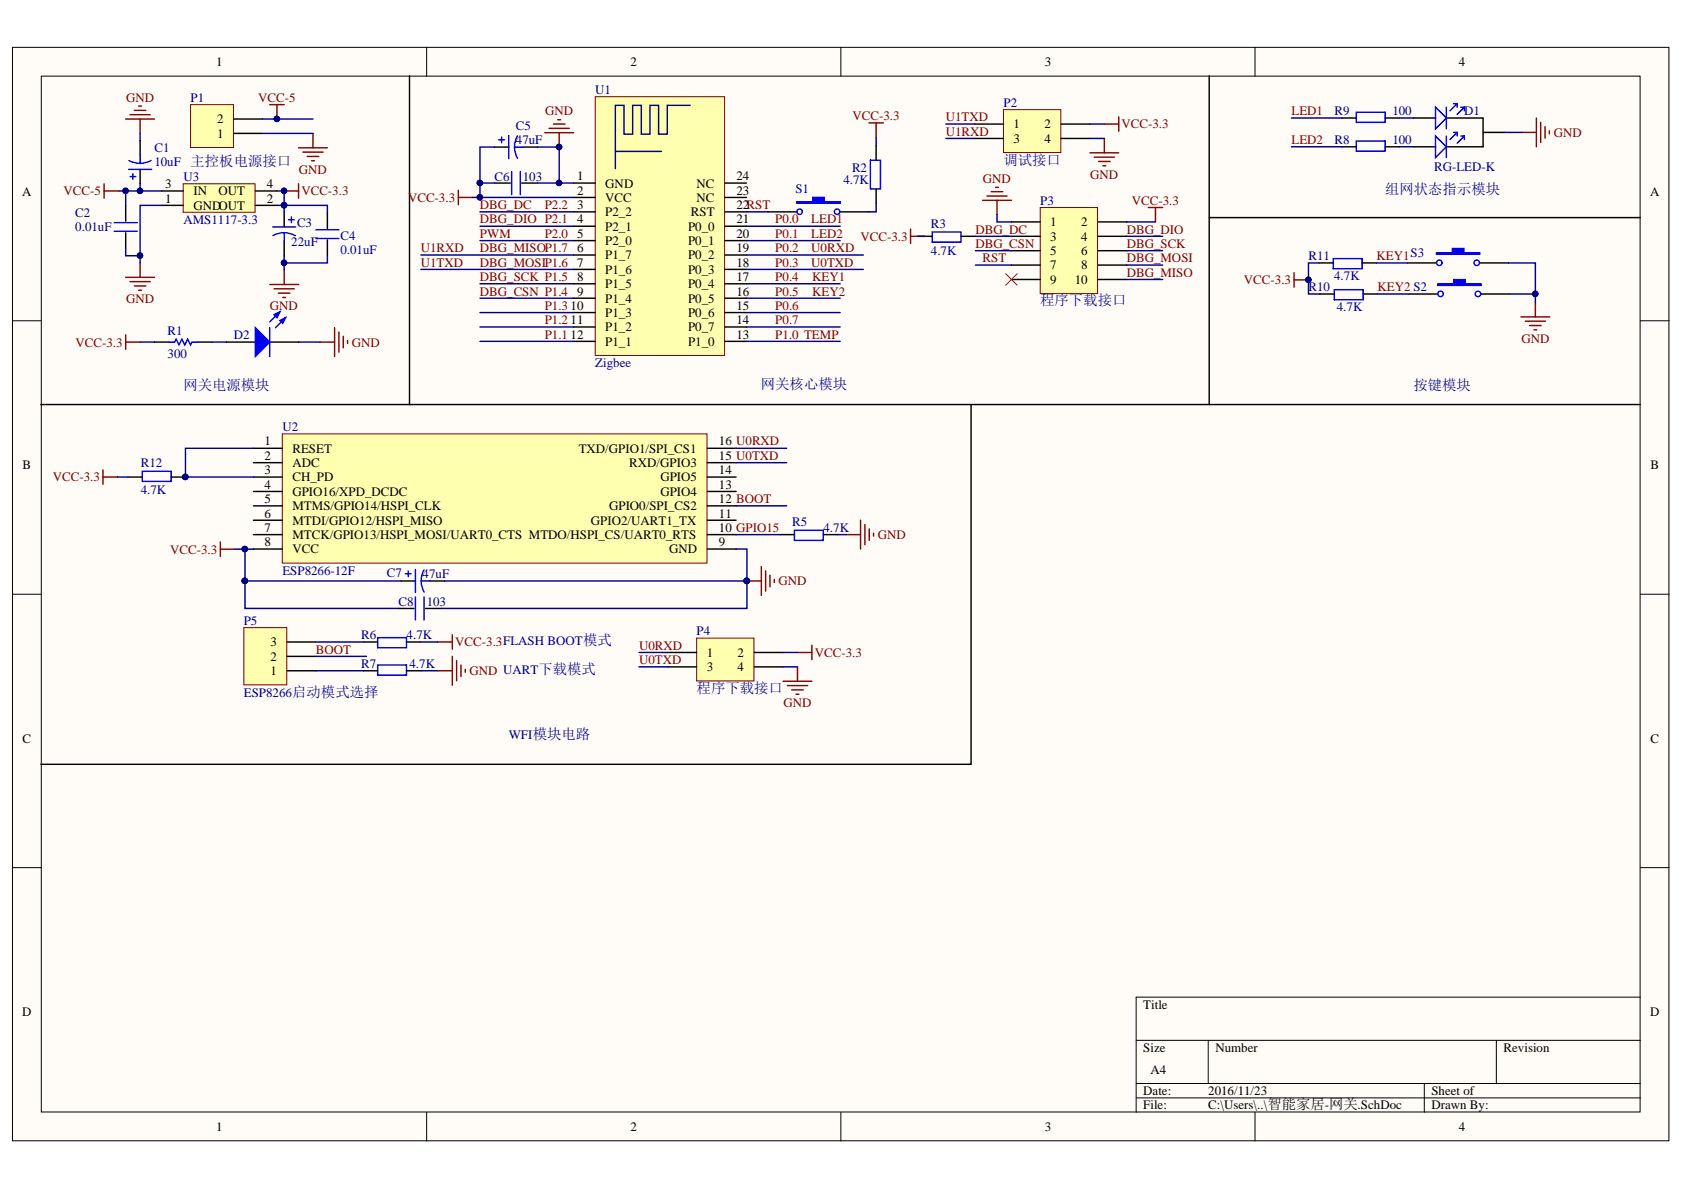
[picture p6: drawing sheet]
<svg xmlns="http://www.w3.org/2000/svg" width="297mm" height="210mm" viewBox="0 0 297 210" stroke-linecap="round" stroke-linejoin="round" font-family="sans-serif">
<defs><g id="words">
<g font-size="2.5" fill="#000080">
<text x="177" y="29">调试接口</text>
<text x="244.3" y="34.3">组网状态指示模块</text>
<text x="183.5" y="53.9">程序下载接口</text>
<text x="32.3" y="68.7">网关电源模块</text>
<text x="134.2" y="68.6">网关核心模块</text>
<text x="249.3" y="68.9">按键模块</text>
<text x="122.9" y="122.2">程序下载接口</text>
</g>
<g font-size="2.3">
<text x="38.1" y="11.7">1</text>
<text x="111.2" y="11.7">2</text>
<text x="184.3" y="11.7">3</text>
<text x="257.3" y="11.7">4</text>
<text x="38.3" y="21.8">2</text>
<text x="178.8" y="22.6">1</text>
<text x="184.2" y="22.6">2</text>
<text x="38.3" y="24.3">1</text>
<text x="178.8" y="25.2">3</text>
<text x="184.2" y="25.2">4</text>
<text x="3.9" y="34.5">A</text>
<text x="29.1" y="35.7">1</text>
<text x="29.1" y="33.2">3</text>
<text x="34.1" y="34.4">IN</text>
<text x="38.5" y="34.4">OUT</text>
<text x="47.1" y="35.7">2</text>
<text x="47.1" y="33.2">4</text>
<text x="101.8" y="31.8">1</text>
<text x="101.8" y="34.3">2</text>
<text x="106.8" y="33.1">GND</text>
<text x="106.8" y="35.6">VCC</text>
<text x="122.9" y="35.6">NC</text>
<text x="122.9" y="33.1">NC</text>
<text x="129.9" y="34.3">23</text>
<text x="129.9" y="31.8">24</text>
<text x="291.1" y="34.5">A</text>
<text x="34.1" y="37">GNDOUT</text>
<text x="101.8" y="36.9">3</text>
<text x="101.8" y="39.4">4</text>
<text x="101.8" y="41.9">5</text>
<text x="106.8" y="38.1">P2_2</text>
<text x="106.8" y="40.7">P2_1</text>
<text x="121.4" y="40.7">P0_0</text>
<text x="121.9" y="38.1">RST</text>
<text x="129.9" y="41.9">20</text>
<text x="129.9" y="39.4">21</text>
<text x="129.9" y="36.9">22RST</text>
<text x="185.3" y="39.9">1</text>
<text x="190.7" y="39.9">2</text>
<text x="101.8" y="44.5">6</text>
<text x="101.8" y="47">7</text>
<text x="106.8" y="43.2">P2_0</text>
<text x="106.8" y="45.7">P1_7</text>
<text x="121.4" y="45.7">P0_2</text>
<text x="121.4" y="43.2">P0_1</text>
<text x="129.9" y="47">18</text>
<text x="129.9" y="44.5">19</text>
<text x="185.3" y="42.5">3</text>
<text x="185.3" y="45">5</text>
<text x="185.3" y="47.5">7</text>
<text x="190.7" y="42.5">4</text>
<text x="190.7" y="45">6</text>
<text x="190.7" y="47.5">8</text>
<text x="101.8" y="49.6">8</text>
<text x="101.8" y="52.1">9</text>
<text x="106.8" y="48.3">P1_6</text>
<text x="106.8" y="50.9">P1_5</text>
<text x="106.8" y="53.4">P1_4</text>
<text x="121.4" y="53.4">P0_5</text>
<text x="121.4" y="50.9">P0_4</text>
<text x="121.4" y="48.3">P0_3</text>
<text x="129.9" y="52.1">16</text>
<text x="129.9" y="49.6">17</text>
<text x="185.3" y="50.1">9</text>
<text x="189.6" y="50.1">10</text>
<text x="100.6" y="54.7">10</text>
<text x="100.6" y="57.2">11</text>
<text x="100.6" y="59.7">12</text>
<text x="106.8" y="55.9">P1_3</text>
<text x="106.8" y="58.5">P1_2</text>
<text x="121.4" y="58.5">P0_7</text>
<text x="121.4" y="55.9">P0_6</text>
<text x="129.9" y="59.7">13</text>
<text x="129.9" y="57.2">14</text>
<text x="129.9" y="54.7">15</text>
<text x="106.8" y="61">P1_1</text>
<text x="121.4" y="61">P1_0</text>
<text x="4" y="82.8">B</text>
<text x="46.6" y="83.6">3</text>
<text x="46.6" y="81.1">2</text>
<text x="46.6" y="78.6">1</text>
<text x="51.6" y="82.4">ADC</text>
<text x="51.6" y="79.8">RESET</text>
<text x="102.1" y="79.8">TXD/GPIO1/SPI_CS1</text>
<text x="111" y="82.4">RXD/GPIO3</text>
<text x="126.8" y="83.6">14</text>
<text x="126.8" y="81.1">15 U0TXD</text>
<text x="126.8" y="78.6">16 U0RXD</text>
<text x="291.1" y="82.8">B</text>
<text x="46.6" y="88.7">5</text>
<text x="46.6" y="86.2">4</text>
<text x="51.6" y="87.4">GPIO16/XPD_DCDC</text>
<text x="51.6" y="84.9">CH_PD</text>
<text x="116.5" y="87.4">GPIO4</text>
<text x="116.5" y="84.9">GPIO5</text>
<text x="126.8" y="88.7">12 BOOT</text>
<text x="126.8" y="86.2">13</text>
<text x="46.6" y="93.8">7</text>
<text x="46.6" y="91.3">6</text>
<text x="51.6" y="95.1">MTCK/GPIO13/HSPI_MOSI/UART0_CTS MTDO/HSPI_CS/UART0_RTS</text>
<text x="51.6" y="92.5">MTDI/GPIO12/HSPI_MISO</text>
<text x="51.6" y="90">MTMS/GPIO14/HSPI_CLK</text>
<text x="104.2" y="92.5">GPIO2/UART1_TX</text>
<text x="107.4" y="90">GPIO0/SPI_CS2</text>
<text x="126.8" y="93.8">10 GPIO15</text>
<text x="126.8" y="91.3">11</text>
<text x="46.6" y="96.4">8</text>
<text x="51.6" y="97.6">VCC</text>
<text x="118" y="97.6">GND</text>
<text x="126.8" y="96.4">9</text>
<text x="47.7" y="119.1">1</text>
<text x="47.7" y="116.5">2</text>
<text x="47.7" y="114">3</text>
<text x="124.7" y="115.9">1</text>
<text x="124.7" y="118.4">3</text>
<text x="130.1" y="115.9">2</text>
<text x="130.1" y="118.4">4</text>
<text x="4" y="131">C</text>
<text x="291.1" y="131">C</text>
<text x="3.9" y="179.2">D</text>
<text x="201.7" y="177.9">Title</text>
<text x="291.1" y="179.2">D</text>
<text x="201.7" y="185.6">Size</text>
<text x="214.4" y="185.6">Number</text>
<text x="265.2" y="185.6">Revision</text>
<text x="202.9" y="189.4">A4</text>
<text x="201.7" y="193.2">Date:</text>
<text x="201.7" y="195.7">File:</text>
<text x="213.1" y="193.2">2016/11/23</text>
<text x="213.1" y="195.7">C:\Users\..\智能家居-网关.SchDoc</text>
<text x="252.5" y="193.2">Sheet of</text>
<text x="252.5" y="195.7">Drawn By:</text>
<text x="38.1" y="199.5">1</text>
<text x="111.2" y="199.5">2</text>
<text x="184.3" y="199.5">3</text>
<text x="257.3" y="199.5">4</text>
</g>
<g font-size="2.3" fill="#800000">
<text x="22.2" y="18">GND</text>
<text x="45.5" y="18">VCC-5</text>
<text x="96.2" y="20.4">GND</text>
<text x="150.4" y="21.2">VCC-3.3</text>
<text x="166.8" y="23.9">U1RXD</text>
<text x="166.8" y="21.4">U1TXD</text>
<text x="197.8" y="22.6">VCC-3.3</text>
<text x="227.8" y="20.3">LED1</text>
<text x="227.8" y="25.4">LED2</text>
<text x="274.1" y="24.1">GND</text>
<text x="11.2" y="34.4">VCC-5</text>
<text x="52.7" y="30.6">GND</text>
<text x="53.2" y="34.4">VCC-3.3</text>
<text x="72" y="35.6">VCC-3.3</text>
<text x="173.4" y="32.3">GND</text>
<text x="192.3" y="31.6">GND</text>
<text x="84.7" y="36.9">DBG_DC</text>
<text x="84.7" y="41.9">PWM</text>
<text x="84.7" y="39.4">DBG_DIO P2.1</text>
<text x="96.1" y="36.9">P2.2</text>
<text x="96.1" y="41.9">P2.0</text>
<text x="136.8" y="39.4">P0.0</text>
<text x="136.8" y="41.9">P0.1</text>
<text x="143.1" y="39.4">LED1</text>
<text x="143.1" y="41.9">LED2</text>
<text x="172.1" y="41.2">DBG_DC</text>
<text x="198.7" y="41.2">DBG_DIO</text>
<text x="199.6" y="36.1">VCC-3.3</text>
<text x="74.2" y="47">U1TXD</text>
<text x="74.2" y="44.5">U1RXD</text>
<text x="84.7" y="44.5">DBG_MISOP1.7</text>
<text x="84.7" y="47">DBG_MOSIP1.6</text>
<text x="136.8" y="44.5">P0.2</text>
<text x="136.8" y="47">P0.3</text>
<text x="143.1" y="47">U0TXD</text>
<text x="143.1" y="44.5">U0RXD</text>
<text x="151.8" y="42.5">VCC-3.3</text>
<text x="172.1" y="43.7">DBG_CSN</text>
<text x="173.3" y="46.3">RST</text>
<text x="198.7" y="46.3">DBG_MOSI</text>
<text x="198.7" y="43.7">DBG_SCK</text>
<text x="242.8" y="45.9">KEY1S3</text>
<text x="22.2" y="53.5">GND</text>
<text x="84.7" y="49.6">DBG_SCK P1.5</text>
<text x="84.7" y="52.1">DBG_CSN P1.4</text>
<text x="136.8" y="49.6">P0.4</text>
<text x="136.8" y="52.1">P0.5</text>
<text x="143.3" y="49.6">KEY1</text>
<text x="143.3" y="52.1">KEY2</text>
<text x="198.7" y="48.8">DBG_MISO</text>
<text x="219.4" y="50.1">VCC-3.3</text>
<text x="243" y="51.4">KEY2 S2</text>
<text x="47.6" y="54.7">GND</text>
<text x="96.1" y="54.7">P1.3</text>
<text x="96.1" y="57.2">P1.2</text>
<text x="96.1" y="59.7">P1.1</text>
<text x="136.8" y="59.7">P1.0 TEMP</text>
<text x="136.8" y="54.7">P0.6</text>
<text x="136.8" y="57.2">P0.7</text>
<text x="13.3" y="61.1">VCC-3.3</text>
<text x="62.1" y="61.1">GND</text>
<text x="268.3" y="60.5">GND</text>
<text x="9.3" y="84.9">VCC-3.3</text>
<text x="154.9" y="95.1">GND</text>
<text x="30" y="97.7">VCC-3.3</text>
<text x="137.3" y="103.2">GND</text>
<text x="55.7" y="115.3">BOOT</text>
<text x="80.3" y="114">VCC-3.3FLASH BOOT模式</text>
<text x="82.8" y="119.1">GND UART下载模式</text>
<text x="112.7" y="114.6">U0RXD</text>
<text x="112.7" y="117.1">U0TXD</text>
<text x="143.7" y="115.9">VCC-3.3</text>
<text x="138.2" y="124.7">GND</text>
</g>
<g font-size="2.3" fill="#000080">
<text x="33.6" y="18">P1</text>
<text x="105" y="16.6">U1</text>
<text x="91" y="22.9">C5</text>
<text x="177" y="18.8">P2</text>
<text x="235.4" y="20.3">R9</text>
<text x="245.6" y="20.3">100</text>
<text x="258.3" y="20.3">D1</text>
<text x="27.2" y="29.4">10uF 主控板电源接口</text>
<text x="27.2" y="26.8">C1</text>
<text x="91" y="25.5">47uF</text>
<text x="235.4" y="25.4">R8</text>
<text x="245.6" y="25.4">100</text>
<text x="32.3" y="31.9">U3</text>
<text x="87.2" y="31.9">C6</text>
<text x="92.2" y="31.9">103</text>
<text x="140.3" y="34.1">S1</text>
<text x="148.8" y="32.4">4.7K</text>
<text x="150.3" y="30.4">R2</text>
<text x="253" y="30.1">RG-LED-K</text>
<text x="13.3" y="38.3">C2</text>
<text x="13.3" y="40.8">0.01uF</text>
<text x="32.3" y="39.5">AMS1117-3.3</text>
<text x="52.4" y="40">C3</text>
<text x="164.2" y="40.2">R3</text>
<text x="183.5" y="36.1">P3</text>
<text x="51.4" y="43.3">22uF</text>
<text x="60" y="42.3">C4</text>
<text x="60" y="44.9">0.01uF</text>
<text x="164.2" y="45">4.7K</text>
<text x="230.8" y="45.9">R11</text>
<text x="230.8" y="51.4">R10</text>
<text x="235.3" y="49.4">4.7K</text>
<text x="29.6" y="59.1">R1</text>
<text x="41.2" y="59.8">D2</text>
<text x="235.8" y="54.9">4.7K</text>
<text x="29.6" y="63.2">300</text>
<text x="105" y="64.8">Zigbee</text>
<text x="49.8" y="76">U2</text>
<text x="24.8" y="82.4">R12</text>
<text x="24.8" y="87.2">4.7K</text>
<text x="139.8" y="92.8">R5</text>
<text x="145.3" y="93.9">4.7K</text>
<text x="49.8" y="101.4">ESP8266-12F</text>
<text x="68.2" y="101.8">C7</text>
<text x="74.6" y="102">47uF</text>
<text x="70.3" y="106.9">C8</text>
<text x="75.3" y="106.9">103</text>
<text x="43" y="110.2">P5</text>
<text x="63.7" y="112.8">R6</text>
<text x="71.7" y="112.8">4.7K</text>
<text x="122.9" y="112.1">P4</text>
<text x="63.7" y="117.8">R7</text>
<text x="72.2" y="117.8">4.7K</text>
<text x="43" y="122.9">ESP8266启动模式选择</text>
<text x="89.7" y="130.3">WFI模块电路</text>
</g>
</g></defs>
<g fill="#fffcf8" stroke="#000" stroke-width=".18">
<path d="M2.2 8.4h292.2v192.8h-292.2z"/>
<path d="M7.3 13.4h282v182.7h-282z"/>
</g>
<g fill="none" stroke="#000" stroke-width=".18">
<path d="M75.3 8.4v5M148.3 8.4v5M221.4 8.4v5M2.2 56.6h5.1M289.3 56.6h5.1M2.2 104.8h5.1M289.3 104.8h5.1M2.2 153h5.1M289.3 153h5.1M289.3 175.9h-88.9v20.3M75.3 196.2v5.1M148.3 196.2v5.1"/>
<path d="M200.4 183.5h88.9M200.4 191.1h88.9M200.4 193.7h88.9M213.1 183.5v7.6M221.4 196.2v5.1M251.2 191.1v5.1M263.9 183.5v7.6"/>
</g>
<path d="M32.3 32.4h12.7v5h-12.7z" fill="#ffffb0" stroke="#800000" stroke-width=".18"/>
<path d="M24.7 24.8v2.5M24.7 29.9v2.5M28.5 36.2h3.8M28.5 33.7h3.8M45 36.2h3.9M45 33.7h3.9M50.1 37.5v2.5M50.1 42.6v2.5" fill="none" stroke="#000" stroke-width=".25"/>
<path d="M22.7 29.9h4M22.9 31.1h1.1M23.4 30.6v1.1M24.7 27.3v1.6M26.6 28.3a4 4 0 0 1-3.8 0M50.9 38.8h1M51.4 38.3v1M48.1 40h4.1M50.1 41l1.2 .2 .8 .4M50.1 41l-.8 .1-1.2 .5M50.1 41v1.6" fill="none" stroke="#00f" stroke-width=".25"/>
<g fill="none" stroke="#800000" stroke-width=".25">
<path d="M23.7 19.5h2M24.5 18.7h.5M22.2 21h5.1M22.9 20.2h3.6M24.7 21v2.5M50.1 33.7h2.6M52.7 32.4v2.6M22.2 48.9h5.1M22.9 49.7h3.6M23.7 50.4h2M24.5 51.2h.5M24.7 46.4v2.5"/>
<path d="M47.6 50.2h5.1M48.3 50.9h3.6M49.1 51.7h2M49.9 52.5h.5M50.1 47.6v2.6"/>
</g>
<circle cx="50.1" cy="33.7" r=".48" fill="#000080" stroke="#000080" stroke-width=".18"/>
<path d="M33.6 18.5h7.6v7.5h-7.6z" fill="#ffffb0" stroke="#800000" stroke-width=".18"/>
<path d="M22.2 36.2v2.8M41.2 23.5h5.1M41.2 21h5.1M57.7 37.5v2.8M22.2 41v2.8M57.7 42.3v2.8M27.3 60.3h2.5M34.9 60.3h2.5M40 60.3h5M47.6 60.3h5.1" fill="none" stroke="#000" stroke-width=".25"/>
<path d="M47.6 18.5h2.5M48.9 18.5v2.5M52.7 26.1h5M53.4 26.8h3.6M54.2 27.6h2M55 28.4h.5M55.2 23.5v2.6" fill="none" stroke="#800000" stroke-width=".25"/>
<circle cx="48.8" cy="21" r=".48" fill="#000080" stroke="#000080" stroke-width=".18"/>
<path d="M20.1 39.3h4.1M20.1 40.8h4.1M55.7 42.1h4.1M55.7 40.5h4.1M29.8 60.3h1l.3-.5 .5 1 .5-1 .5 1 .5-1 .5 1 .3-.5h1" fill="none" stroke="#00f" stroke-width=".25"/>
<path d="M45 57.8l2.6 2.5-2.6 2.6z" fill="#00f"/>
<path d="M45 57.8l2.6 2.5-2.6 2.6zM49.4 55l-1.8 1.8M50.4 56l-1.8 1.8" fill="none" stroke="#00f" stroke-width=".25"/>
<path d="M49.4 56.5l1-.5-.5 1z" fill="#00f"/>
<path d="M49.4 56.5l1-.5-.5 1z" fill="none" stroke="#00f" stroke-width=".25"/>
<path d="M48.3 55.5l1.1-.5-.5 1z" fill="#00f"/>
<path d="M90.2 30.3v4M91.8 30.3v4M47.6 57.8v5.1M48.3 55.5l1.1-.5-.5 1z" fill="none" stroke="#00f" stroke-width=".25"/>
<path d="M22.2 59.1v2.5M59 57.8v5.1M59.8 58.6v3.5M60.5 59.3v2.1M22.2 60.3h2.5M56.5 60.3h2.5M61.3 60.1v.5" fill="none" stroke="#800000" stroke-width=".25"/>
<path d="M72.2 13.4v58h-65M87.2 32.3h2.8M92 32.3h2.8" fill="none" stroke="#000" stroke-width=".25"/>
<path d="M105 17.1h22.8v45.6h-22.8z" fill="#ffffb0" stroke="#800000" stroke-width=".18"/>
<path d="M121.8 18.6h-4.1v5.1h-1.5v-5.1h-1.6v5.1h-1.5v-5.1h-1.5v5.1h-1.5v-5.1h-1.6v11.2M108.5 26.7h8.2" fill="none" stroke="#0c0087" stroke-width=".25"/>
<g fill="none" stroke="#000" stroke-width=".25">
<path d="M87.2 25.9h2.5M92.3 25.9h2.5M101.2 32.3h3.8M101.2 34.8h3.8M101.2 37.4h3.8M101.2 39.9h3.8M127.9 32.3h3.8M127.9 34.8h3.8M127.9 37.4h3.8M127.9 39.9h3.8M101.2 42.4h3.8M101.2 45h3.8"/>
<path d="M101.2 47.5h3.8M101.2 50.1h3.8M101.2 52.6h3.8M101.2 55.1h3.8M101.2 57.7h3.8M127.9 42.4h3.8M127.9 45h3.8M127.9 47.5h3.8M127.9 50.1h3.8M127.9 52.6h3.8M127.9 55.1h3.8M127.9 57.7h3.8"/>
<path d="M101.2 60.2h3.8M127.9 60.2h3.8"/>
</g>
<path d="M88 24.7h1M88.5 24.2v1M89.7 23.9v4.1M90.8 25.9h1.5M90.8 25.9v.9l.5 1.1M91.3 24l-.5 1.1v.8" fill="none" stroke="#00f" stroke-width=".25"/>
<path d="M183.5 36.6h10.1v15.2h-10.1z" fill="#ffffb0" stroke="#800000" stroke-width=".18"/>
<path d="M178.4 39.1h5.1M193.6 39.1h5.1M161.9 41.7h2.5M169.5 41.7h2.5M178.4 41.7h5.1M178.4 44.2h5.1M178.4 46.8h5.1M178.4 49.3h5.1M193.6 41.7h5.1M193.6 44.2h5.1M193.6 46.8h5.1M193.6 49.3h5.1" fill="none" stroke="#000" stroke-width=".25"/>
<path d="M173.3 35.3h5.1M174.1 34.6h3.5M174.8 33.8h2.1M175.6 33.1h.5M175.9 35.3v2.6M202.5 36.6h2.6M203.8 36.6v2.5M160.6 40.4v2.6M160.6 41.7h2.6" fill="none" stroke="#800000" stroke-width=".25"/>
<path d="M164.4 40.9h5.1v1.8h-5.1z" fill="none" stroke="#00f" stroke-width=".25"/>
<path d="M122.9 112.6h10.1v7.5h-10.1z" fill="#ffffb0" stroke="#800000" stroke-width=".18"/>
<path d="M135.5 37.4h5.1M148.2 37.4h5.1M117.8 115.1h5.1M117.8 117.6h5.1M133 115.1h5.1M133 117.6h5.1" fill="none" stroke="#000" stroke-width=".25"/>
<path d="M140.6 35.6h2.8v-.8h2v.8h2.8v.2h-7.6z" fill-rule="evenodd" fill="#00f"/>
<g fill="none" stroke="#00f" stroke-width=".25">
<path d="M140.6 35.6h2.8v-.8h2v.8h2.8v.2h-7.6zM153.5 28.3h1.8v5h-1.8z"/>
<circle cx="141" cy="37.3" r=".48"/>
<circle cx="147.7" cy="37.3" r=".48"/>
</g>
<path d="M154.5 25.7v2.6M154.5 33.3v2.6" fill="none" stroke="#000" stroke-width=".25"/>
<g fill="none" stroke="#800000" stroke-width=".25">
<path d="M80.8 33.6v2.5M80.8 34.8h2.6M96.1 23.4h5.1M96.9 22.6h3.5M97.6 21.9h2.1M98.4 21.1h.5M98.6 23.4v2.5M153.3 21.7h2.5M154.5 21.7v2.5M140.7 115.1h2.5M140.7 117.6v2.6M143.2 113.8v2.6"/>
<path d="M138.1 120.2h5.1M138.9 120.9h3.5M139.6 121.7h2.1M140.4 122.5h.5"/>
</g>
<circle cx="98.6" cy="25.9" r=".48" fill="#000080" stroke="#000080" stroke-width=".18"/>
<path d="M177.4 48.3l2 2M179.4 48.3l-2 2" fill="none" stroke="#f00" stroke-width=".18"/>
<path d="M177 19.3h10.1v7.6h-10.1z" fill="#ffffb0" stroke="#800000" stroke-width=".18"/>
<path d="M171.9 21.9h5.1M171.9 24.4h5.1M187.2 21.9h5.1M187.2 24.4h5.1" fill="none" stroke="#000" stroke-width=".25"/>
<path d="M192.3 27h5M193 27.7h3.6M193.8 28.5h2M194.5 29.2h.5M194.8 21.9h2.5M194.8 24.4v2.6M197.3 20.6v2.6" fill="none" stroke="#800000" stroke-width=".25"/>
<path d="M49.8 76.5h74.9v22.8h-74.9z" fill="#ffffb0" stroke="#800000" stroke-width=".18"/>
<g fill="none" stroke="#000" stroke-width=".25">
<path d="M44.7 79.1h5.1M124.8 79.1h5M44.7 96.8h5.1M44.7 94.3h5.1M44.7 91.8h5.1M44.7 89.2h5.1M44.7 86.7h5.1M44.7 84.1h5.1M44.7 81.6h5.1M124.8 96.8h5M124.8 94.3h5M124.8 91.8h5"/>
<path d="M124.8 89.2h5M124.8 86.7h5M124.8 84.1h5M124.8 81.6h5M70.2 107.3h2.8M70.7 102.5h2.6M75.1 107.3h2.7M75.8 102.5h2.6"/>
</g>
<path d="M71.5 101.2h1M72 100.7v1M73.3 100.4v4.1M73.3 105.3v4.1M74.3 102.5h1.5M74.3 102.5l.2 1.2 .3 .7M74.8 100.5l-.4 1.2-.1 .8M74.8 105.3v4.1" fill="none" stroke="#00f" stroke-width=".25"/>
<path d="M38.9 95.6v2.5M38.9 96.9h2.5" fill="none" stroke="#800000" stroke-width=".25"/>
<path d="M43 110.7h7.6v10.1h-7.6z" fill="#ffffb0" stroke="#800000" stroke-width=".18"/>
<g fill="none" stroke="#000" stroke-width=".25">
<path d="M213.3 13.4v58h-141.1M213.3 38.4h76M236.7 25.9h2.5M236.7 20.8h2.5M244.3 25.9h2.6M244.3 20.8h2.6M249.4 25.9h3.8M249.4 20.8h3.8M255.2 20.8h6.4v5.1h-6.4M261.6 23.4h3.8M248.3 46.4h5.1M261 46.4h5.1"/>
<path d="M171.3 71.4v63.4h-164.1M22.6 84.1h2.5M30.2 84.1h2.5M137.6 94.3h2.5M145.2 94.3h2.6M50.6 118.3h5.1M50.6 115.8h5.1M50.6 113.2h5.1M64.1 118.3h2.5M64.1 113.2h2.5M71.7 118.3h2.5M71.7 113.2h2.5"/>
</g>
<g fill="none" stroke="#00f" stroke-width=".25">
<path d="M239.2 19.8h5.1v1.8h-5.1zM253.2 18.9l1.9 1.9-1.9 1.9zM255.1 18.9v3.8M256.4 18.3h.6v.6M257 18.3l-1.2 1.2M257.7 18.9h.6M258.3 18.9v.6M258.3 18.9l-1.3 1.3M239.2 24.9h5.1v1.8h-5.1zM253.2 24l1.9 1.9-1.9 1.9zM255.1 24v3.8M256.4 23.4h.6v.6"/>
<path d="M257 23.4l-1.2 1.2M257.7 24h.6M258.3 24l-1.3 1.3M258.3 24v.6M25.1 83.1h5.1v1.8h-5.1zM140.1 93.5h5.1v1.8h-5.1zM66.6 112.5h5.1v1.8h-5.1zM66.6 117.3h5.1v1.8h-5.1z"/>
</g>
<g fill="none" stroke="#800000" stroke-width=".25">
<path d="M268.5 23.4h2.5M271 20.8v5.1M271.8 21.6v3.5M272.5 22.3v2.1M273.3 23.1v.5M18.2 82.9v2.5M18.2 84.1h2.5M134.3 99.9v5.1M149.3 94.3h2.5M151.8 91.8v5M152.6 92.5v3.6M153.3 93.3v2"/>
<path d="M154.1 94v.6M77.2 113.2h2.6M77.2 118.3h2.6M79.8 112v2.5M79.8 115.8v5.1M80.5 116.5v3.6M81.3 117.3v2M82.1 118.1v.5M131.7 102.5h2.6M135 100.7v3.6M135.8 101.5v2M136.6 102.2v.5"/>
</g>
<g fill="#000080" stroke="#000080" stroke-width=".18">
<circle cx="131.7" cy="102.5" r=".49"/>
<circle cx="32.7" cy="84.1" r=".49"/>
</g>
<path d="M253.4 44.6h2.8v-.8h2v.8h2.8v.3h-7.6z" fill-rule="evenodd" fill="#00f"/>
<g fill="none" stroke="#00f" stroke-width=".25">
<path d="M253.4 44.6h2.8v-.8h2v.8h2.8v.3h-7.6z"/>
<circle cx="253.9" cy="46.4" r=".48"/>
<circle cx="260.5" cy="46.4" r=".48"/>
</g>
<path d="M248.5 51.9h5.1M261.2 51.9h5.1" fill="none" stroke="#000" stroke-width=".25"/>
<path d="M253.6 50.1h2.8v-.8h2v.8h2.8v.2h-7.6z" fill-rule="evenodd" fill="#00f"/>
<g fill="none" stroke="#00f" stroke-width=".25">
<path d="M235.2 45.6h5.1v1.8h-5.1zM235.3 51.1h5.1v1.8h-5.1zM253.6 50.1h2.8v-.8h2v.8h2.8v.2h-7.6z"/>
<circle cx="254.1" cy="51.8" r=".48"/>
<circle cx="260.7" cy="51.8" r=".49"/>
</g>
<path d="M18.4 32.4v2.6M18.4 33.7h2.5M228.3 48.1v2.5M228.3 49.4h2.5M268.3 55.9h5.1M269 56.7h3.6M269.8 57.4h2M270.6 58.2h.5M270.8 53.4v2.5" fill="none" stroke="#800000" stroke-width=".25"/>
<path d="M232.6 46.4h2.6M232.8 51.9h2.5M240.3 46.4h2.5M240.4 51.9h2.6M213.3 71.4h76" fill="none" stroke="#000" stroke-width=".25"/>
<g fill="none" stroke="#000080" stroke-width=".25">
<path d="M20.9 33.7h3.8M22.2 33.7v2.5M24.7 32.4v1.3h3.8M24.7 23.5v1.3M28.5 36.2h-3.8v10.2M46.3 21h8.9M46.3 23.5h8.9M48.9 33.7h1.2v3.8M48.9 36.2h8.8v1.3M83.4 34.8h17.8M84.7 39.9h16.5M84.7 37.4h16.5"/>
<path d="M87.2 32.3h-2.5v2.5M87.2 25.9h-2.5v6.4M94.8 25.9h3.8v6.4M94.8 32.3h6.4M131.7 39.9h16.5M131.7 37.4h3.8M154.5 35.9v1.5h-1.2M154.5 24.2v1.5M166.8 21.9h5.1M166.8 24.4h5.1M175.9 37.9v1.2h2.5M192.3 21.9h2.5"/>
<path d="M192.3 24.4h2.5M198.7 39.1h5.1M227.8 25.9h8.9M227.8 20.8h8.9M246.9 25.9h2.5M246.9 20.8h2.5M265.4 23.4h3.1M22.2 43.8v1.3h2.5M50.1 45.1v2.5M57.7 45.1v1.3h-7.6M74.2 45h27M74.2 47.5h27"/>
<path d="M84.7 52.6h16.5M84.7 55.1h16.5M84.7 57.7h16.5M84.7 42.4h16.5M84.7 50.1h16.5M131.7 52.6h16.5M131.7 55.1h16.5M131.7 57.7h16.5M131.7 42.4h16.5M131.7 50.1h16.5M131.7 45h20.6M131.7 47.5h20.6"/>
<path d="M161.9 41.7h1.3M172 41.7h6.4M172 44.2h6.4M172 46.8h6.4M198.7 41.7h6.4M198.7 44.2h6.4M198.7 46.8h6.4M198.7 49.3h6.4M232.6 46.4h-1.8v5.5h2M242.8 46.4h5.5M243 51.9h5.5M266.1 46.4h4.7v7"/>
<path d="M266.3 51.9h4.5M24.7 60.3h2.6M37.4 60.3h2.6M44.7 79.1h-12v5h12M52.7 60.3h3.8M84.7 60.2h16.5M129.8 79.1h9M131.7 60.2h16.5M20.7 84.1h1.9M43.2 96.9v5.6M44.7 96.8l-3.3 .1M129.8 96.8h1.9v5.7"/>
<path d="M129.8 81.6h9M129.8 89.2h9M129.8 94.3h7.8M147.8 94.3h1.5M43.2 102.5v4.8h27M43.2 102.5h27.5M55.7 115.8h8.9M55.7 113.2h8.4M55.7 118.3h8.4M74.2 113.2h3M74.2 118.3h3M78.4 102.5h53.3"/>
<path d="M112.7 115.1h5.1M112.7 117.6h5.1M131.7 102.5v4.8h-53.9M138.1 115.1h2.6M138.1 117.6h2.6"/>
</g>
<g fill="#000080" stroke="#000080" stroke-width=".18">
<circle cx="24.7" cy="45.1" r=".48"/>
<circle cx="50.1" cy="46.4" r=".48"/>
<circle cx="24.7" cy="33.7" r=".48"/>
<circle cx="22.1" cy="33.7" r=".48"/>
<circle cx="50.1" cy="36.2" r=".48"/>
<circle cx="50.1" cy="33.7" r=".48"/>
<circle cx="48.8" cy="21" r=".48"/>
<circle cx="84.6" cy="32.3" r=".48"/>
<circle cx="84.6" cy="34.8" r=".48"/>
<circle cx="98.6" cy="32.3" r=".48"/>
<circle cx="98.6" cy="25.9" r=".48"/>
<circle cx="43.2" cy="102.5" r=".49"/>
<circle cx="131.7" cy="102.5" r=".49"/>
<circle cx="43.2" cy="96.8" r=".49"/>
<circle cx="32.7" cy="84.1" r=".49"/>
<circle cx="270.8" cy="51.8" r=".48"/>
<circle cx="230.8" cy="49.3" r=".48"/>
</g>
<use href="#words"/>
</svg>
